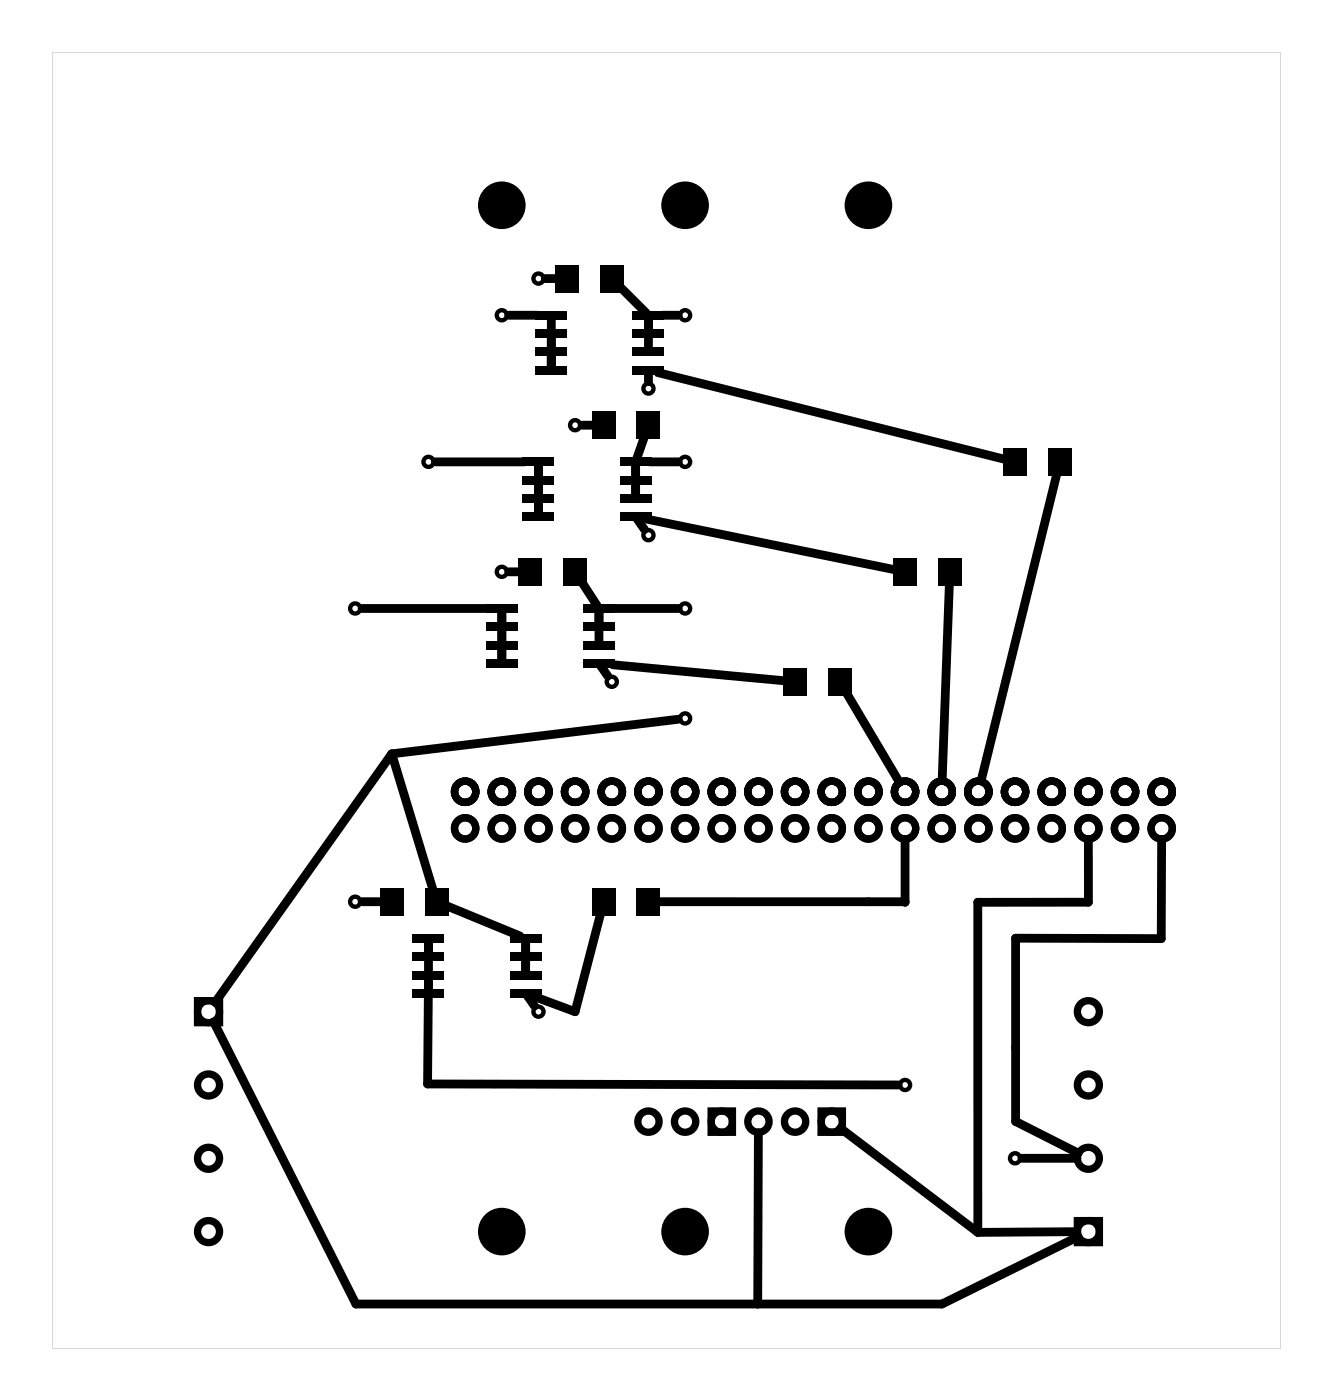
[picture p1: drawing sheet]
<svg xmlns="http://www.w3.org/2000/svg" width="92mm" height="97mm" viewBox="0 0 92 97" stroke-linecap="round" stroke-linejoin="round" font-family="sans-serif">
<g fill="#000">
<path d="M36.2 35.5h2.2v.6h-2.2zM36.2 34.2h2.2v.6h-2.2zM36.2 33h2.2v.6h-2.2zM36.2 31.7h2.2v.6h-2.2zM37.1 25.3h2.2v.7h-2.2zM37.1 24.1h2.2v.6h-2.2zM37.1 22.8h2.2v.6h-2.2zM37.1 21.5h2.2v.6h-2.2zM38.5 18.4h1.6v1.9h-1.6zM41 28.5h1.6v1.9h-1.6zM41.6 18.4h1.6v1.9h-1.6zM42.9 31.7h2.2v.6h-2.2z"/>
<path d="M42.9 33h2.2v.6h-2.2zM42.9 34.2h2.2v.6h-2.2zM42.9 35.5h2.2v.6h-2.2zM43.8 21.5h2.2v.6h-2.2zM43.8 22.8h2.2v.6h-2.2zM43.8 24.1h2.2v.6h-2.2zM43.8 25.3h2.2v.7h-2.2zM44.1 28.5h1.6v1.9h-1.6zM69.5 31.1h1.6v1.9h-1.6zM72.6 31.1h1.6v1.9h-1.6zM33.7 45.7h2.2v.6h-2.2zM33.7 44.4h2.2v.6h-2.2z"/>
<path d="M33.7 43.1h2.2v.6h-2.2zM33.7 41.9h2.2v.6h-2.2zM35.9 38.7h1.6v1.9h-1.6zM39 38.7h1.6v1.9h-1.6zM40.4 41.9h2.2v.6h-2.2zM40.4 43.1h2.2v.6h-2.2zM40.4 44.4h2.2v.6h-2.2zM40.4 45.7h2.2v.6h-2.2zM54.3 46.3h1.6v1.9h-1.6zM57.4 46.3h1.6v1.9h-1.6zM61.9 38.7h1.6v1.9h-1.6zM65 38.7h1.6v1.9h-1.6z"/>
<path d="M26.3 61.5h1.6v1.9h-1.6zM28.6 68.5h2.2v.6h-2.2zM28.6 67.3h2.2v.6h-2.2zM28.6 66h2.2v.6h-2.2zM28.6 64.7h2.2v.6h-2.2zM29.4 61.5h1.6v1.9h-1.6zM35.3 64.7h2.2v.6h-2.2zM35.3 66h2.2v.6h-2.2zM35.3 67.3h2.2v.6h-2.2zM35.3 68.5h2.2v.6h-2.2zM41 61.5h1.6v1.9h-1.6zM44.1 61.5h1.6v1.9h-1.6z"/>
<path d="M3.6 3.6v89.8h85.1v-89.8zM3.6 3.6h85.1v89.8h-85.1z"/>
</g>
<g fill="none" stroke="#000" stroke-width=".3">
<circle cx="37.3" cy="19.3" r=".35"/>
<circle cx="29.7" cy="32" r=".35"/>
<circle cx="34.8" cy="21.8" r=".35"/>
<circle cx="34.8" cy="39.6" r=".35"/>
<circle cx="39.8" cy="29.5" r=".35"/>
<circle cx="44.9" cy="37.1" r=".35"/>
<circle cx="44.9" cy="26.9" r=".35"/>
<circle cx="47.5" cy="21.8" r=".35"/>
<circle cx="47.5" cy="32" r=".35"/>
<circle cx="24.6" cy="42.2" r=".35"/>
<circle cx="42.4" cy="47.2" r=".35"/>
<circle cx="47.5" cy="49.8" r=".35"/>
<circle cx="47.5" cy="42.2" r=".35"/>
<circle cx="24.6" cy="62.5" r=".35"/>
<circle cx="37.3" cy="70.1" r=".35"/>
<circle cx="62.7" cy="75.2" r=".35"/>
<circle cx="70.3" cy="80.3" r=".35"/>
</g>
<g fill="none" stroke="#000" stroke-width=".51">
<path d="M13.7 69.3h1.5v1.6h-1.5zM49.3 77h1.4v1.5h-1.4zM56.9 77h1.5v1.5h-1.5zM74.6 84.6h1.6v1.5h-1.6z"/>
<circle cx="32.2" cy="54.9" r=".74"/>
<circle cx="32.2" cy="57.4" r=".74"/>
<circle cx="34.8" cy="54.9" r=".74"/>
<circle cx="34.8" cy="57.4" r=".74"/>
<circle cx="37.3" cy="54.9" r=".74"/>
<circle cx="37.3" cy="57.4" r=".74"/>
<circle cx="39.8" cy="54.9" r=".74"/>
<circle cx="39.8" cy="57.4" r=".74"/>
<circle cx="42.4" cy="54.9" r=".74"/>
<circle cx="42.4" cy="57.4" r=".74"/>
<circle cx="44.9" cy="54.9" r=".74"/>
<circle cx="44.9" cy="57.4" r=".74"/>
<circle cx="47.5" cy="54.9" r=".74"/>
<circle cx="47.5" cy="57.4" r=".74"/>
<circle cx="50" cy="54.9" r=".74"/>
<circle cx="50" cy="57.4" r=".74"/>
<circle cx="52.5" cy="54.9" r=".74"/>
<circle cx="52.5" cy="57.4" r=".74"/>
<circle cx="55.1" cy="54.9" r=".74"/>
<circle cx="55.1" cy="57.4" r=".74"/>
<circle cx="57.6" cy="54.9" r=".74"/>
<circle cx="57.6" cy="57.4" r=".74"/>
<circle cx="60.2" cy="54.9" r=".74"/>
<circle cx="60.2" cy="57.4" r=".74"/>
<circle cx="62.7" cy="54.9" r=".74"/>
<circle cx="62.7" cy="57.4" r=".74"/>
<circle cx="65.2" cy="54.9" r=".74"/>
<circle cx="65.2" cy="57.4" r=".74"/>
<circle cx="67.8" cy="54.9" r=".74"/>
<circle cx="67.8" cy="57.4" r=".74"/>
<circle cx="70.3" cy="54.9" r=".74"/>
<circle cx="70.3" cy="57.4" r=".74"/>
<circle cx="72.9" cy="54.9" r=".74"/>
<circle cx="72.9" cy="57.4" r=".74"/>
<circle cx="75.4" cy="54.9" r=".74"/>
<circle cx="75.4" cy="57.4" r=".74"/>
<circle cx="77.9" cy="54.9" r=".74"/>
<circle cx="77.9" cy="57.4" r=".74"/>
<circle cx="80.5" cy="54.9" r=".74"/>
<circle cx="80.5" cy="57.4" r=".74"/>
<circle cx="14.4" cy="70.1" r=".76"/>
<circle cx="14.4" cy="75.2" r=".76"/>
<circle cx="44.9" cy="77.7" r=".74"/>
<circle cx="47.5" cy="77.7" r=".74"/>
<circle cx="50" cy="77.7" r=".74"/>
<circle cx="52.5" cy="77.7" r=".74"/>
<circle cx="55.1" cy="77.7" r=".74"/>
<circle cx="57.6" cy="77.7" r=".74"/>
<circle cx="75.4" cy="70.1" r=".76"/>
<circle cx="75.4" cy="75.2" r=".76"/>
<circle cx="14.4" cy="80.3" r=".76"/>
<circle cx="14.4" cy="85.3" r=".76"/>
<circle cx="75.4" cy="80.3" r=".76"/>
<circle cx="75.4" cy="85.3" r=".76"/>
</g>
<g fill="#000">
<circle cx="34.8" cy="14.2" r="1.65"/>
<circle cx="47.5" cy="14.2" r="1.65"/>
<circle cx="60.2" cy="14.2" r="1.65"/>
<circle cx="34.8" cy="85.3" r="1.65"/>
<circle cx="47.5" cy="85.3" r="1.65"/>
<circle cx="60.2" cy="85.3" r="1.65"/>
</g>
<g fill="none" stroke="#000" stroke-width=".61">
<path d="M37.8 19.3h.8M43 20l1.8 1.7M30.2 32h6.1M35.3 39.6h.8M35.3 21.8h1.9M37.3 32.2v3.5M38.2 22v3.5M40.3 29.5h.9M44 32.2v2.2M44.2 36l.5 .7M44.6 30.3l-.5 1.5M44.8 36l17.3 3.5"/>
<path d="M44.9 22v2.2M44.9 25.8v.6M45 23l-.1 .1M45 32h2M45.6 25.8l24.1 6M45.9 21.8h1.1M73.2 32.8l-5.2 21.3M25.1 42.2h8.7M27.1 52.2l2.9 9.5M27.1 52.2l-12.2 17.3M34.8 42.3v3.5M40.4 40.4l1 1.6"/>
<path d="M41.5 42.3v2.2M41.6 46.1l.5 .7M42.5 42.2h4.5M42.5 46.1l11.9 1.1M47 49.8l-19.9 2.4M58.7 48.1l3.6 6.1M62.7 58.2v4.3h-17.1M65.8 40.4l-.5 13.7M75.4 58.2v4.3h-7.7v22.9M80.5 58.2v6.8h-10.1v12.7l4.3 2.2M14.8 70.8l9.9 19.6h40.6l9.4-4.7M25.1 62.5h1.4"/>
<path d="M29.7 67.7l-.1 7.4 32.6 .1M29.7 65.2v3.5M30.9 62.8l5.1 2.1M36.4 65.2v2.2M36.5 69l.5 .7M41.6 63.3l-1.8 6.8-2.9-1.1M52.5 78.5v11.9M58.2 78.2l9.5 7.2M70.8 80.3h3.8M74.6 85.4h-6.9"/>
</g>
</svg>
